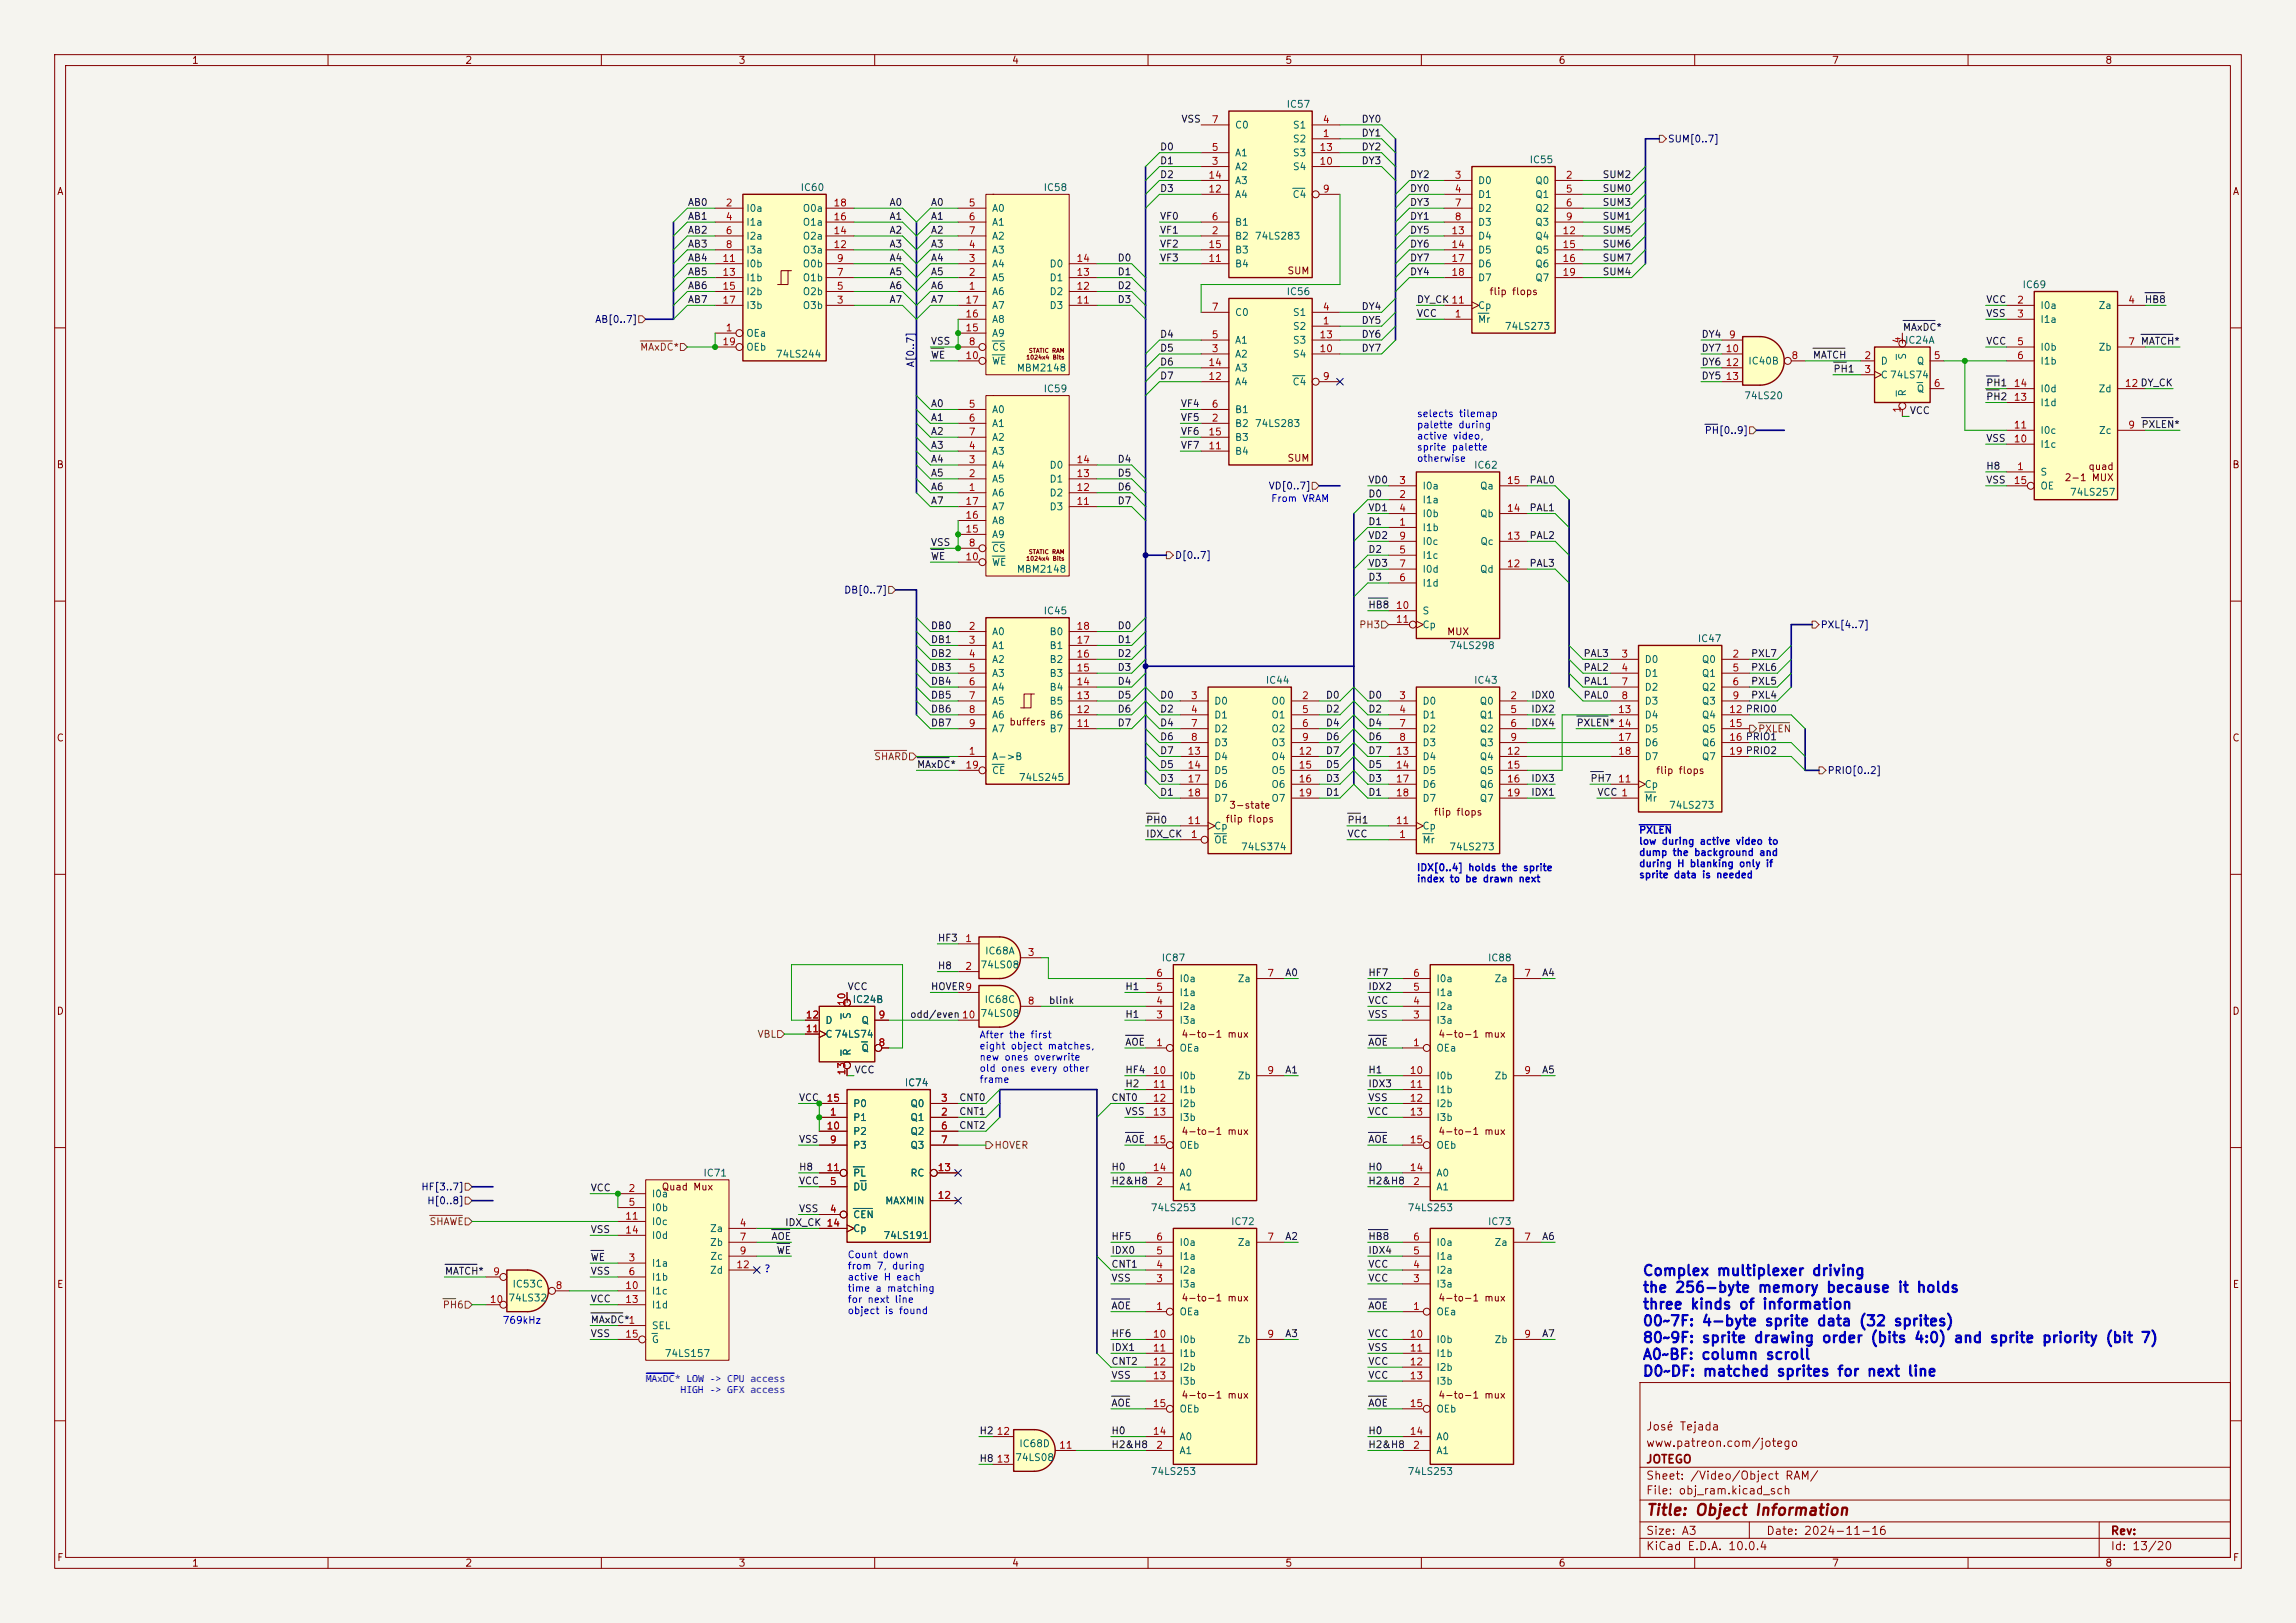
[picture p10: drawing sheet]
<svg xmlns="http://www.w3.org/2000/svg" width="420mm" height="297mm" viewBox="0 0 420 297" stroke-linecap="round" stroke-linejoin="round" font-family="sans-serif">
<defs><g id="words">
<text font-size="2" fill="#840000" x="301" y="277.8">Title: Object Information</text>
<g font-size="1.9" fill="#0000c2">
<text x="300.4" y="233.9">Complex multiplexer driving</text>
<text x="300.4" y="237">the 256-byte memory because it holds</text>
<text x="300.4" y="240.1">three kinds of information</text>
<text x="300.4" y="243.1">00~7F: 4-byte sprite data (32 sprites)</text>
<text x="300.4" y="246.2">80~9F: sprite drawing order (bits 4:0) and sprite priority (bit 7)</text>
<text x="300.4" y="249.3">A0~BF: column scroll</text>
<text x="300.4" y="252.3">D0~DF: matched sprites for next line</text>
</g>
<g font-size="1.8" fill="#0000c2">
<text x="118.1" y="252.8">MAxDC* LOW -&gt; CPU access</text>
<text x="124.5" y="255">HIGH -&gt; GFX access</text>
</g>
<g font-size="1.5" fill="#840000">
<text x="301" y="262.1">José Tejada</text>
<text x="301" y="268.1">JOTEGO</text>
<text x="301" y="265.1">www.patreon.com/jotego</text>
<text x="301" y="273.8">File: obj_ram.kicad_sch</text>
<text x="301" y="271.1">Sheet: /Video/Object RAM/</text>
<text x="301" y="281.2">Size: A3</text>
<text x="323" y="281.2">Date: 2024-11-16</text>
<text x="386" y="281.2">Rev:</text>
<text x="301" y="284">KiCad E.D.A. 10.0.4</text>
<text x="386" y="284">Id: 13/20</text>
</g>
<g font-size="1.3" fill="#840000">
<text x="35" y="12">1</text>
<text x="85" y="12">2</text>
<text x="135" y="12">3</text>
<text x="185" y="12">4</text>
<text x="235" y="12">5</text>
<text x="285" y="12">6</text>
<text x="335" y="12">7</text>
<text x="385" y="12">8</text>
<text x="10.3" y="36">A</text>
<text x="408.3" y="36">A</text>
<text x="235.4" y="50.5">SUM</text>
<text x="272.3" y="54.3">flip flops</text>
<text x="347.1" y="63.2">+IC24A</text>
<text x="10.3" y="86">B</text>
<text x="235.4" y="84.8">SUM</text>
<text x="377.6" y="88.4">2-1 MUX</text>
<text x="381.9" y="86.3">quad</text>
<text x="408.2" y="86">B</text>
<text x="264.6" y="116.5">MUX</text>
<text x="10.3" y="136">C</text>
<text x="184.5" y="133.1">buffers</text>
<text x="408.2" y="136">C</text>
<text x="302.8" y="141.9">flip flops</text>
<text x="224.7" y="148.3">3-state</text>
<text x="262.2" y="149.6">flip flops</text>
<text x="224.1" y="150.8">flip flops</text>
<text x="10.3" y="186">D</text>
<text x="154.1" y="183.9">+IC24B</text>
<text x="408.2" y="186">D</text>
<text x="216" y="190.2">4-to-1 mux</text>
<text x="263" y="190.2">4-to-1 mux</text>
<text x="216" y="208">4-to-1 mux</text>
<text x="263" y="208">4-to-1 mux</text>
<text x="120.9" y="218.1">Quad Mux</text>
<text x="10.3" y="236">E</text>
<text x="216" y="238.5">4-to-1 mux</text>
<text x="263" y="238.5">4-to-1 mux</text>
<text x="408.3" y="236">E</text>
<text x="216" y="256.2">4-to-1 mux</text>
<text x="263" y="256.2">4-to-1 mux</text>
<text x="10.3" y="286">F</text>
<text x="35" y="287">1</text>
<text x="85" y="287">2</text>
<text x="135" y="287">3</text>
<text x="185" y="287">4</text>
<text x="235" y="287">5</text>
<text x="285" y="287">6</text>
<text x="335" y="287">7</text>
<text x="385" y="287">8</text>
<text x="408.3" y="286">F</text>
</g>
<g font-size="1.3" fill="#0f0f0f">
<text x="216" y="22.7">VSS</text>
<text x="249" y="22.7">DY0</text>
<text x="212.1" y="27.8">D0</text>
<text x="249" y="25.3">DY1</text>
<text x="249" y="27.8">DY2</text>
<text x="212.1" y="35.4">D3</text>
<text x="212.1" y="30.4">D1</text>
<text x="212.1" y="32.9">D2</text>
<text x="249" y="30.4">DY3</text>
<text x="257.8" y="35.4">DY0</text>
<text x="257.8" y="32.9">DY2</text>
<text x="293" y="32.9">SUM2</text>
<text x="293" y="35.4">SUM0</text>
<text x="125.7" y="40.5">AB1</text>
<text x="125.7" y="38">AB0</text>
<text x="162.6" y="40.5">A1</text>
<text x="162.6" y="38">A0</text>
<text x="170.2" y="40.5">A1</text>
<text x="170.2" y="38">A0</text>
<text x="212.1" y="40.5">VF0</text>
<text x="257.8" y="40.5">DY1</text>
<text x="257.8" y="38">DY3</text>
<text x="293" y="38">SUM3</text>
<text x="293" y="40.5">SUM1</text>
<text x="125.7" y="45.6">AB3</text>
<text x="125.7" y="43.1">AB2</text>
<text x="162.6" y="43.1">A2</text>
<text x="162.6" y="45.6">A3</text>
<text x="170.2" y="45.6">A3</text>
<text x="170.2" y="43.1">A2</text>
<text x="212.1" y="43.1">VF1</text>
<text x="212.1" y="45.6">VF2</text>
<text x="257.8" y="45.6">DY6</text>
<text x="257.8" y="43.1">DY5</text>
<text x="293" y="45.6">SUM6</text>
<text x="293" y="43.1">SUM5</text>
<text x="125.7" y="48.1">AB4</text>
<text x="125.7" y="53.2">AB6</text>
<text x="125.7" y="50.7">AB5</text>
<text x="162.6" y="50.7">A5</text>
<text x="162.6" y="48.1">A4</text>
<text x="162.6" y="53.2">A6</text>
<text x="170.2" y="53.2">A6</text>
<text x="170.2" y="48.1">A4</text>
<text x="170.2" y="50.7">A5</text>
<text x="204.3" y="48.1">D0</text>
<text x="204.3" y="50.7">D1</text>
<text x="204.3" y="53.2">D2</text>
<text x="212.1" y="48.1">VF3</text>
<text x="257.8" y="50.7">DY4</text>
<text x="257.8" y="48.1">DY7</text>
<text x="293" y="48.1">SUM7</text>
<text x="293" y="50.7">SUM4</text>
<text x="125.7" y="55.8">AB7</text>
<text x="162.6" y="55.8">A7</text>
<text x="170.2" y="55.8">A7</text>
<text x="204.3" y="55.8">D3</text>
<text x="249" y="59.6">DY5</text>
<text x="249" y="57">DY4</text>
<text x="259.1" y="55.8">DY_CK 11</text>
<text x="259.1" y="58.3">VCC</text>
<text x="363.2" y="58.3">VSS</text>
<text x="363.2" y="55.8">VCC</text>
<text x="392.2" y="55.8">HB8</text>
<text x="170.2" y="63.4">VSS</text>
<text x="170.2" y="65.9">WE</text>
<text x="212.1" y="62.1">D4</text>
<text x="212.1" y="64.6">D5</text>
<text x="249" y="64.6">DY7</text>
<text x="249" y="62.1">DY6</text>
<text x="311.1" y="62.1">DY4</text>
<text x="311.1" y="64.6">DY7</text>
<text x="331.5" y="65.9">MATCH</text>
<text x="348" y="60.8">MAxDC*</text>
<text x="363.2" y="63.4">VCC</text>
<text x="391.5" y="63.4">MATCH*</text>
<text x="212.1" y="67.2">D6</text>
<text x="212.1" y="69.7">D7</text>
<text x="311.1" y="67.2">DY6</text>
<text x="311.1" y="69.7">DY5</text>
<text x="335.3" y="68.5">PH1</text>
<text x="363.2" y="71">PH1</text>
<text x="170.2" y="77.3">A1</text>
<text x="170.2" y="74.8">A0</text>
<text x="215.9" y="77.3">VF5</text>
<text x="215.9" y="74.8">VF4</text>
<text x="349.2" y="76.1">VCC</text>
<text x="363.2" y="73.5">PH2</text>
<text x="170.2" y="82.4">A3</text>
<text x="170.2" y="79.9">A2</text>
<text x="215.9" y="82.4">VF7</text>
<text x="215.9" y="79.9">VF6</text>
<text x="363.2" y="81.2">VSS</text>
<text x="391.6" y="78.6">PXLEN*</text>
<text x="170.2" y="87.5">A5</text>
<text x="170.2" y="85">A4</text>
<text x="204.3" y="85">D4</text>
<text x="204.3" y="87.5">D5</text>
<text x="250.2" y="88.8">VD0</text>
<text x="279.7" y="88.8">PAL0</text>
<text x="363.2" y="88.8">VSS</text>
<text x="363.2" y="86.2">H8</text>
<text x="170.2" y="90">A6</text>
<text x="170.2" y="92.6">A7</text>
<text x="204.3" y="90">D6</text>
<text x="204.3" y="92.6">D7</text>
<text x="250.2" y="93.9">VD1</text>
<text x="250.2" y="91.3">D0</text>
<text x="279.7" y="93.9">PAL1</text>
<text x="170.2" y="100.2">VSS</text>
<text x="250.2" y="96.4">D1</text>
<text x="250.2" y="98.9">VD2</text>
<text x="250.2" y="101.5">D2</text>
<text x="279.7" y="98.9">PAL2</text>
<text x="170.2" y="102.7">WE</text>
<text x="250.2" y="106.6">D3</text>
<text x="250.2" y="104">VD3</text>
<text x="279.7" y="104">PAL3</text>
<text x="250.2" y="111.6">HB8</text>
<text x="170.2" y="118">DB1</text>
<text x="170.2" y="115.4">DB0</text>
<text x="204.3" y="115.4">D0</text>
<text x="204.3" y="118">D1</text>
<text x="170.2" y="120.5">DB2</text>
<text x="170.2" y="125.6">DB4</text>
<text x="170.2" y="123.1">DB3</text>
<text x="204.3" y="125.6">D4</text>
<text x="204.3" y="123.1">D3</text>
<text x="204.3" y="120.5">D2</text>
<text x="289.6" y="120.5">PAL3</text>
<text x="289.6" y="125.6">PAL1</text>
<text x="289.6" y="123.1">PAL2</text>
<text x="320.2" y="120.5">PXL7</text>
<text x="320.2" y="123.1">PXL6</text>
<text x="320.2" y="125.6">PXL5</text>
<text x="170.2" y="128.1">DB5</text>
<text x="170.2" y="130.7">DB6</text>
<text x="204.3" y="128.1">D5</text>
<text x="204.3" y="130.7">D6</text>
<text x="212.1" y="128.1">D0</text>
<text x="212.1" y="130.7">D2</text>
<text x="242.4" y="128.1">D0</text>
<text x="242.4" y="130.7">D2</text>
<text x="250.2" y="130.7">D2</text>
<text x="250.2" y="128.1">D0</text>
<text x="280" y="128.1">IDX0</text>
<text x="280" y="130.7">IDX2</text>
<text x="289.6" y="128.1">PAL0</text>
<text x="320.2" y="128.1">PXL4</text>
<text x="170.2" y="133.2">DB7</text>
<text x="204.3" y="133.2">D7</text>
<text x="212.1" y="135.8">D6</text>
<text x="212.1" y="133.2">D4</text>
<text x="242.4" y="135.8">D6</text>
<text x="242.4" y="133.2">D4</text>
<text x="250.2" y="135.8">D6</text>
<text x="250.2" y="133.2">D4</text>
<text x="280" y="133.2">IDX4</text>
<text x="288.3" y="133.2">PXLEN* 14</text>
<text x="167.6" y="140.8">MAxDC*</text>
<text x="212.1" y="138.3">D7</text>
<text x="212.1" y="140.8">D5</text>
<text x="212.1" y="143.4">D3</text>
<text x="242.4" y="138.3">D7</text>
<text x="242.4" y="143.4">D3</text>
<text x="242.4" y="140.8">D5</text>
<text x="250.2" y="140.8">D5</text>
<text x="250.2" y="143.4">D3</text>
<text x="250.2" y="138.3">D7</text>
<text x="280" y="143.4">IDX3</text>
<text x="290.8" y="143.4">PH7</text>
<text x="212.1" y="145.9">D1</text>
<text x="242.4" y="145.9">D1</text>
<text x="250.2" y="145.9">D1</text>
<text x="280" y="145.9">IDX1</text>
<text x="292.1" y="145.9">VCC 1</text>
<text x="209.5" y="151">PH0</text>
<text x="209.5" y="153.5">IDX_CK</text>
<text x="246.4" y="153.5">VCC</text>
<text x="246.4" y="151">PH1</text>
<text x="171.4" y="172.6">HF3</text>
<text x="171.4" y="177.7">H8</text>
<text x="235" y="178.9">A0</text>
<text x="250.2" y="178.9">HF7</text>
<text x="282" y="178.9">A4</text>
<text x="154.9" y="181.5">VCC</text>
<text x="170.2" y="181.5">HOVER9</text>
<text x="191.8" y="184">blink</text>
<text x="205.7" y="181.5">H1</text>
<text x="250.2" y="181.5">IDX2</text>
<text x="250.2" y="184">VCC</text>
<text x="166.4" y="186.6">odd/even10</text>
<text x="205.7" y="186.6">H1</text>
<text x="205.7" y="191.6">AOE</text>
<text x="250.2" y="191.6">AOE</text>
<text x="250.2" y="186.6">VSS</text>
<text x="156.2" y="196.7">VCC</text>
<text x="205.7" y="196.7">HF4</text>
<text x="235" y="196.7">A1</text>
<text x="250.2" y="196.7">H1</text>
<text x="282" y="196.7">A5</text>
<text x="146" y="201.8">VCC</text>
<text x="175.4" y="201.8">CNT0</text>
<text x="203.2" y="201.8">CNT0</text>
<text x="205.7" y="199.3">H2</text>
<text x="250.2" y="201.8">VSS</text>
<text x="250.2" y="199.3">IDX3</text>
<text x="146" y="209.4">VSS</text>
<text x="175.4" y="204.3">CNT1</text>
<text x="175.4" y="206.9">CNT2</text>
<text x="205.7" y="209.4">AOE</text>
<text x="205.7" y="204.3">VSS</text>
<text x="250.2" y="209.4">AOE</text>
<text x="250.2" y="204.3">VCC</text>
<text x="146" y="214.5">H8</text>
<text x="203.2" y="214.5">H0</text>
<text x="250.2" y="214.5">H0</text>
<text x="107.9" y="218.3">VCC</text>
<text x="146" y="217">VCC</text>
<text x="203.2" y="217">H2&amp;H8</text>
<text x="250.2" y="217">H2&amp;H8</text>
<text x="107.9" y="225.9">VSS</text>
<text x="141" y="227.2">AOE</text>
<text x="143.5" y="224.7">IDX_CK 14</text>
<text x="146" y="222.1">VSS</text>
<text x="203.2" y="227.2">HF5</text>
<text x="235" y="227.2">A2</text>
<text x="250.2" y="227.2">HB8</text>
<text x="282" y="227.2">A6</text>
<text x="81.3" y="233.6">MATCH*</text>
<text x="107.9" y="233.6">VSS</text>
<text x="107.9" y="231">WE</text>
<text x="142" y="229.7">WE</text>
<text x="203.2" y="232.3">CNT1</text>
<text x="203.2" y="229.7">IDX0</text>
<text x="250.2" y="232.3">VCC</text>
<text x="250.2" y="229.7">IDX4</text>
<text x="107.9" y="238.6">VCC</text>
<text x="203.2" y="239.9">AOE</text>
<text x="203.2" y="234.8">VSS</text>
<text x="250.2" y="239.9">AOE</text>
<text x="250.2" y="234.8">VCC</text>
<text x="107.9" y="245">VSS</text>
<text x="107.9" y="242.4">MAxDC*1</text>
<text x="203.2" y="245">HF6</text>
<text x="235" y="245">A3</text>
<text x="250.2" y="245">VCC</text>
<text x="282" y="245">A7</text>
<text x="203.2" y="247.5">IDX1</text>
<text x="203.2" y="250.1">CNT2</text>
<text x="250.2" y="247.5">VSS</text>
<text x="250.2" y="250.1">VCC</text>
<text x="203.2" y="252.6">VSS</text>
<text x="203.2" y="257.7">AOE</text>
<text x="250.2" y="252.6">VCC</text>
<text x="250.2" y="257.7">AOE</text>
<text x="179.1" y="262.8">H2</text>
<text x="203.2" y="262.8">H0</text>
<text x="250.2" y="262.8">H0</text>
<text x="179.1" y="267.8">H8</text>
<text x="203.2" y="265.3">H2&amp;H8</text>
<text x="250.2" y="265.3">H2&amp;H8</text>
</g>
<g font-size="1.3" fill="#a90000">
<text x="221.5" y="22.8">7</text>
<text x="241.9" y="22.8">4</text>
<text x="221.5" y="27.9">5</text>
<text x="241.3" y="27.9">13</text>
<text x="241.9" y="25.4">1</text>
<text x="220.9" y="35.5">12</text>
<text x="220.9" y="33">14</text>
<text x="221.5" y="30.5">3</text>
<text x="241.3" y="30.5">10</text>
<text x="241.9" y="35.5">9</text>
<text x="266" y="33">3</text>
<text x="266" y="35.5">4</text>
<text x="286.3" y="33">2</text>
<text x="286.3" y="35.5">5</text>
<text x="132.6" y="38.1">2</text>
<text x="132.6" y="40.6">4</text>
<text x="152.4" y="40.6">16</text>
<text x="152.4" y="38.1">18</text>
<text x="177.1" y="38.1">5</text>
<text x="177.1" y="40.6">6</text>
<text x="221.5" y="40.6">6</text>
<text x="266" y="38.1">7</text>
<text x="266" y="40.6">8</text>
<text x="286.3" y="38.1">6</text>
<text x="286.3" y="40.6">9</text>
<text x="132.6" y="43.2">6</text>
<text x="132.6" y="45.7">8</text>
<text x="152.4" y="45.7">12</text>
<text x="152.4" y="43.2">14</text>
<text x="177.1" y="45.7">4</text>
<text x="177.1" y="43.2">7</text>
<text x="220.9" y="45.7">15</text>
<text x="221.5" y="43.2">2</text>
<text x="265.4" y="43.2">13</text>
<text x="265.4" y="45.7">14</text>
<text x="285.7" y="43.2">12</text>
<text x="285.7" y="45.7">15</text>
<text x="132" y="48.2">11</text>
<text x="132" y="50.8">13</text>
<text x="132" y="53.3">15</text>
<text x="153" y="53.3">5</text>
<text x="153" y="50.8">7</text>
<text x="153" y="48.2">9</text>
<text x="177.1" y="53.3">1</text>
<text x="177.1" y="50.8">2</text>
<text x="177.1" y="48.2">3</text>
<text x="196.8" y="53.3">12</text>
<text x="196.8" y="50.8">13</text>
<text x="196.8" y="48.2">14</text>
<text x="220.9" y="48.2">11</text>
<text x="265.4" y="48.2">17</text>
<text x="265.4" y="50.8">18</text>
<text x="285.7" y="48.2">16</text>
<text x="285.7" y="50.8">19</text>
<text x="132" y="55.9">17</text>
<text x="153" y="55.9">3</text>
<text x="176.5" y="58.4">16</text>
<text x="176.5" y="55.9">17</text>
<text x="196.8" y="55.9">11</text>
<text x="221.5" y="57.1">7</text>
<text x="241.9" y="59.7">1</text>
<text x="241.9" y="57.1">4</text>
<text x="266" y="58.4">1</text>
<text x="368.9" y="55.9">2</text>
<text x="368.9" y="58.4">3</text>
<text x="389.2" y="55.9">4</text>
<text x="132" y="63.5">19</text>
<text x="132.6" y="60.9">1</text>
<text x="176.5" y="60.9">15</text>
<text x="177.1" y="63.5">8</text>
<text x="221.5" y="64.7">3</text>
<text x="221.5" y="62.2">5</text>
<text x="241.3" y="64.7">10</text>
<text x="241.3" y="62.2">13</text>
<text x="315.6" y="64.7">10</text>
<text x="316.2" y="62.2">9</text>
<text x="348" y="62.9" transform="rotate(-90 348 62.9)">4</text>
<text x="368.9" y="63.5">5</text>
<text x="389.2" y="63.5">7</text>
<text x="176.5" y="66">10</text>
<text x="220.9" y="69.8">12</text>
<text x="220.9" y="67.3">14</text>
<text x="241.9" y="69.8">9</text>
<text x="315.6" y="67.3">12</text>
<text x="315.6" y="69.8">13</text>
<text x="327.6" y="66">8</text>
<text x="340.9" y="66">2</text>
<text x="340.9" y="68.6">3</text>
<text x="353.6" y="66">5</text>
<text x="353.6" y="71.1">6</text>
<text x="368.3" y="71.1">14</text>
<text x="368.9" y="66">6</text>
<text x="388.6" y="71.1">12 DY_CK</text>
<text x="177.1" y="74.9">5</text>
<text x="177.1" y="77.4">6</text>
<text x="221.5" y="77.4">2</text>
<text x="221.5" y="74.9">6</text>
<text x="348" y="75.6" transform="rotate(-90 348 75.6)">1</text>
<text x="368.3" y="73.6">13</text>
<text x="177.1" y="82.5">4</text>
<text x="177.1" y="80">7</text>
<text x="220.9" y="82.5">11</text>
<text x="220.9" y="80">15</text>
<text x="368.3" y="81.3">10</text>
<text x="368.3" y="78.7">11</text>
<text x="389.2" y="78.7">9</text>
<text x="177.1" y="87.6">2</text>
<text x="177.1" y="85.1">3</text>
<text x="196.8" y="87.6">13</text>
<text x="196.8" y="85.1">14</text>
<text x="255.8" y="88.9">3</text>
<text x="275.5" y="88.9">15</text>
<text x="368.3" y="88.9">15</text>
<text x="368.9" y="86.3">1</text>
<text x="176.5" y="95.2">16</text>
<text x="176.5" y="92.7">17</text>
<text x="177.1" y="90.1">1</text>
<text x="196.8" y="92.7">11</text>
<text x="196.8" y="90.1">12</text>
<text x="255.8" y="91.4">2</text>
<text x="255.8" y="94">4</text>
<text x="275.5" y="94">14</text>
<text x="176.5" y="97.8">15</text>
<text x="177.1" y="100.3">8</text>
<text x="255.8" y="96.5">1</text>
<text x="255.8" y="101.6">5</text>
<text x="255.8" y="99">9</text>
<text x="275.5" y="99">13</text>
<text x="176.5" y="102.8">10</text>
<text x="255.8" y="106.7">6</text>
<text x="255.8" y="104.1">7</text>
<text x="275.5" y="104.1">12</text>
<text x="255.2" y="111.7">10</text>
<text x="177.1" y="115.5">2</text>
<text x="177.1" y="118.1">3</text>
<text x="196.8" y="118.1">17</text>
<text x="196.8" y="115.5">18</text>
<text x="255.2" y="114.3">11</text>
<text x="177.1" y="120.6">4</text>
<text x="177.1" y="123.2">5</text>
<text x="177.1" y="125.7">6</text>
<text x="196.8" y="125.7">14</text>
<text x="196.8" y="123.2">15</text>
<text x="196.8" y="120.6">16</text>
<text x="296.5" y="120.6">3</text>
<text x="296.5" y="123.2">4</text>
<text x="296.5" y="125.7">7</text>
<text x="316.8" y="120.6">2</text>
<text x="316.8" y="123.2">5</text>
<text x="316.8" y="125.7">6</text>
<text x="177.1" y="128.2">7</text>
<text x="177.1" y="130.8">8</text>
<text x="196.8" y="130.8">12</text>
<text x="196.8" y="128.2">13</text>
<text x="217.7" y="128.2">3</text>
<text x="217.7" y="130.8">4</text>
<text x="238.1" y="128.2">2</text>
<text x="238.1" y="130.8">5</text>
<text x="255.8" y="128.2">3</text>
<text x="255.8" y="130.8">4</text>
<text x="276.2" y="128.2">2</text>
<text x="276.2" y="130.8">5</text>
<text x="295.9" y="130.8">13</text>
<text x="296.5" y="128.2">8</text>
<text x="316.2" y="130.8">12 PRIO0</text>
<text x="316.8" y="128.2">9</text>
<text x="177.1" y="133.3">9</text>
<text x="196.8" y="133.3">11</text>
<text x="217.7" y="133.3">7</text>
<text x="217.7" y="135.9">8</text>
<text x="238.1" y="133.3">6</text>
<text x="238.1" y="135.9">9</text>
<text x="255.8" y="133.3">7</text>
<text x="255.8" y="135.9">8</text>
<text x="276.2" y="133.3">6</text>
<text x="276.2" y="135.9">9</text>
<text x="295.9" y="135.9">17</text>
<text x="316.2" y="133.3">15</text>
<text x="316.2" y="135.9">16 PRIO1</text>
<text x="176.5" y="140.9">19</text>
<text x="177.1" y="138.4">1</text>
<text x="217.1" y="138.4">13</text>
<text x="217.1" y="140.9">14</text>
<text x="217.1" y="143.5">17</text>
<text x="237.4" y="138.4">12</text>
<text x="237.4" y="140.9">15</text>
<text x="237.4" y="143.5">16</text>
<text x="255.2" y="138.4">13</text>
<text x="255.2" y="140.9">14</text>
<text x="255.2" y="143.5">17</text>
<text x="275.5" y="138.4">12</text>
<text x="275.5" y="140.9">15</text>
<text x="275.5" y="143.5">16</text>
<text x="295.9" y="143.5">11</text>
<text x="295.9" y="138.4">18</text>
<text x="316.2" y="138.4">19 PRIO2</text>
<text x="217.1" y="146">18</text>
<text x="237.4" y="146">19</text>
<text x="255.2" y="146">18</text>
<text x="275.5" y="146">19</text>
<text x="217.1" y="151.1">11</text>
<text x="217.7" y="153.6">1</text>
<text x="255.2" y="151.1">11</text>
<text x="255.8" y="153.6">1</text>
<text x="176.5" y="172.7">1</text>
<text x="176.5" y="177.8">2</text>
<text x="187.9" y="175.2">3</text>
<text x="211.4" y="179">6</text>
<text x="231.7" y="179">7</text>
<text x="258.4" y="179">6</text>
<text x="278.7" y="179">7</text>
<text x="154.9" y="184.2" transform="rotate(-90 154.9 184.2)">10</text>
<text x="187.9" y="184.1">8</text>
<text x="211.4" y="184.1">4</text>
<text x="211.4" y="181.6">5</text>
<text x="258.4" y="184.1">4</text>
<text x="258.4" y="181.6">5</text>
<text x="147.3" y="189.2">11</text>
<text x="147.3" y="186.7">12</text>
<text x="160.6" y="191.7">8</text>
<text x="160.6" y="186.7">9</text>
<text x="211.4" y="191.7">1</text>
<text x="211.4" y="186.7">3</text>
<text x="258.4" y="191.7">1</text>
<text x="258.4" y="186.7">3</text>
<text x="154.9" y="196.9" transform="rotate(-90 154.9 196.9)">13</text>
<text x="210.8" y="196.8">10</text>
<text x="231.7" y="196.8">9</text>
<text x="257.8" y="196.8">10</text>
<text x="278.7" y="196.8">9</text>
<text x="151.1" y="201.9">15</text>
<text x="172" y="201.9">3</text>
<text x="210.8" y="199.4">11</text>
<text x="210.8" y="201.9">12</text>
<text x="257.8" y="199.4">11</text>
<text x="257.8" y="201.9">12</text>
<text x="151.1" y="207">10</text>
<text x="151.7" y="204.4">1</text>
<text x="151.7" y="209.5">9</text>
<text x="172" y="204.4">2</text>
<text x="172" y="207">6</text>
<text x="172" y="209.5">7</text>
<text x="210.8" y="204.4">13</text>
<text x="210.8" y="209.5">15</text>
<text x="257.8" y="204.4">13</text>
<text x="257.8" y="209.5">15</text>
<text x="151.1" y="214.6">11</text>
<text x="171.4" y="214.6">13</text>
<text x="210.8" y="214.6">14</text>
<text x="257.8" y="214.6">14</text>
<text x="114.9" y="218.4">2</text>
<text x="114.9" y="221">5</text>
<text x="151.7" y="217.1">5</text>
<text x="171.4" y="219.7">12</text>
<text x="211.4" y="217.1">2</text>
<text x="258.4" y="217.1">2</text>
<text x="114.3" y="223.5">11</text>
<text x="114.3" y="226">14</text>
<text x="135.2" y="224.8">4</text>
<text x="135.2" y="227.3">7</text>
<text x="151.1" y="224.8">14</text>
<text x="151.7" y="222.2">4</text>
<text x="211.4" y="227.3">6</text>
<text x="231.7" y="227.3">7</text>
<text x="258.4" y="227.3">6</text>
<text x="278.7" y="227.3">7</text>
<text x="90.1" y="233.7">9</text>
<text x="114.9" y="231.1">3</text>
<text x="114.9" y="233.7">6</text>
<text x="134.6" y="232.4">12</text>
<text x="135.2" y="229.8">9</text>
<text x="211.4" y="232.4">4</text>
<text x="211.4" y="229.8">5</text>
<text x="258.4" y="232.4">4</text>
<text x="258.4" y="229.8">5</text>
<text x="89.5" y="238.7">10</text>
<text x="101.5" y="236.2">8</text>
<text x="114.3" y="236.2">10</text>
<text x="114.3" y="238.7">13</text>
<text x="211.4" y="234.9">3</text>
<text x="258.4" y="234.9">3</text>
<text x="114.3" y="245.1">15</text>
<text x="210.8" y="245.1">10</text>
<text x="211.4" y="240">1</text>
<text x="231.7" y="245.1">9</text>
<text x="257.8" y="245.1">10</text>
<text x="258.4" y="240">1</text>
<text x="278.7" y="245.1">9</text>
<text x="210.8" y="247.6">11</text>
<text x="210.8" y="250.2">12</text>
<text x="257.8" y="247.6">11</text>
<text x="257.8" y="250.2">12</text>
<text x="210.8" y="252.7">13</text>
<text x="210.8" y="257.8">15</text>
<text x="257.8" y="252.7">13</text>
<text x="257.8" y="257.8">15</text>
<text x="182.2" y="262.9">12</text>
<text x="210.8" y="262.9">14</text>
<text x="257.8" y="262.9">14</text>
<text x="182.2" y="267.9">13</text>
<text x="193.6" y="265.4">11</text>
<text x="211.4" y="265.4">2</text>
<text x="258.4" y="265.4">2</text>
</g>
<g font-size="1.3" fill="#006464">
<text x="225.8" y="23.8">C0</text>
<text x="235.2" y="20">IC57</text>
<text x="236.4" y="23.8">S1</text>
<text x="225.8" y="28.9">A1</text>
<text x="236.4" y="26.4">S2</text>
<text x="236.4" y="28.9">S3</text>
<text x="146.3" y="35.3">IC60</text>
<text x="190.8" y="35.3">IC58</text>
<text x="225.8" y="31.5">A2</text>
<text x="225.8" y="34">A3</text>
<text x="236.4" y="31.5">S4</text>
<text x="270.3" y="34">D0</text>
<text x="279.7" y="30.2">IC55</text>
<text x="280.7" y="34">Q0</text>
<text x="136.4" y="39.1">I0a</text>
<text x="136.4" y="41.6">I1a</text>
<text x="146.7" y="41.6">O1a</text>
<text x="146.7" y="39.1">O0a</text>
<text x="181.4" y="39.1">A0</text>
<text x="181.4" y="41.6">A1</text>
<text x="225.8" y="41.6">B1</text>
<text x="225.8" y="36.5">A4</text>
<text x="236.3" y="36.5">C4</text>
<text x="270.3" y="36.5">D1</text>
<text x="270.3" y="39.1">D2</text>
<text x="270.3" y="41.6">D3</text>
<text x="280.7" y="36.5">Q1</text>
<text x="280.7" y="39.1">Q2</text>
<text x="280.7" y="41.6">Q3</text>
<text x="136.4" y="44.2">I2a</text>
<text x="136.4" y="46.7">I3a</text>
<text x="146.7" y="46.7">O3a</text>
<text x="146.7" y="44.2">O2a</text>
<text x="181.4" y="46.7">A3</text>
<text x="181.4" y="44.2">A2</text>
<text x="225.8" y="44.2">B2</text>
<text x="225.8" y="46.7">B3</text>
<text x="229.4" y="44.2">74LS283</text>
<text x="270.3" y="44.2">D4</text>
<text x="270.3" y="46.7">D5</text>
<text x="280.7" y="44.2">Q4</text>
<text x="280.7" y="46.7">Q5</text>
<text x="136.4" y="49.2">I0b</text>
<text x="136.4" y="51.8">I1b</text>
<text x="146.7" y="51.8">O1b</text>
<text x="146.7" y="49.2">O0b</text>
<text x="181.4" y="51.8">A5</text>
<text x="181.4" y="49.2">A4</text>
<text x="191.9" y="51.8">D1</text>
<text x="191.9" y="49.2">D0</text>
<text x="225.8" y="49.2">B4</text>
<text x="270.3" y="49.2">D6</text>
<text x="270.3" y="51.8">D7</text>
<text x="280.7" y="49.2">Q6</text>
<text x="280.7" y="51.8">Q7</text>
<text x="369.9" y="53">IC69</text>
<text x="136.4" y="54.3">I2b</text>
<text x="136.4" y="56.9">I3b</text>
<text x="146.7" y="56.9">O3b</text>
<text x="146.7" y="54.3">O2b</text>
<text x="181.4" y="54.3">A6</text>
<text x="181.4" y="59.4">A8</text>
<text x="181.4" y="56.9">A7</text>
<text x="191.9" y="56.9">D3</text>
<text x="191.9" y="54.3">D2</text>
<text x="225.8" y="58.1">C0</text>
<text x="235.2" y="54.3">IC56</text>
<text x="236.4" y="58.1">S1</text>
<text x="270.3" y="59.4">Mr</text>
<text x="270.3" y="56.9">Cp</text>
<text x="373.1" y="56.9">I0a</text>
<text x="373.1" y="59.4">I1a</text>
<text x="383.8" y="56.9">Za</text>
<text x="136.4" y="61.9">OEa</text>
<text x="136.4" y="64.5">OEb</text>
<text x="141.8" y="65.7">74LS244</text>
<text x="181.4" y="64.5">CS</text>
<text x="181.4" y="61.9">A9</text>
<text x="225.8" y="65.7">A2</text>
<text x="225.8" y="63.2">A1</text>
<text x="236.4" y="60.7">S2</text>
<text x="236.4" y="65.7">S4</text>
<text x="236.4" y="63.2">S3</text>
<text x="275.2" y="60.7">74LS273</text>
<text x="349" y="65.9" transform="rotate(-90 349 65.9)">S</text>
<text x="373.1" y="64.5">I0b</text>
<text x="383.8" y="64.5">Zb</text>
<text x="181.4" y="67">WE</text>
<text x="185.9" y="68.3">MBM2148</text>
<text x="225.8" y="70.8">A4</text>
<text x="225.8" y="68.3">A3</text>
<text x="236.3" y="70.8">C4</text>
<text x="319.7" y="67">IC40B</text>
<text x="343.9" y="67">D</text>
<text x="343.9" y="69.6">C 74LS74</text>
<text x="350.5" y="67">Q</text>
<text x="373.1" y="67">I1b</text>
<text x="181.4" y="75.9">A0</text>
<text x="190.8" y="72.1">IC59</text>
<text x="225.8" y="75.9">B1</text>
<text x="318.9" y="73.4">74LS20</text>
<text x="349" y="72.6" transform="rotate(-90 349 72.6)">R</text>
<text x="350.5" y="72.1">Q</text>
<text x="373.1" y="74.6">I1d</text>
<text x="373.1" y="72.1">I0d</text>
<text x="383.8" y="72.1">Zd</text>
<text x="181.4" y="83.5">A3</text>
<text x="181.4" y="78.4">A1</text>
<text x="181.4" y="81">A2</text>
<text x="225.8" y="78.4">B2</text>
<text x="225.8" y="83.5">B4</text>
<text x="225.8" y="81">B3</text>
<text x="229.4" y="78.4">74LS283</text>
<text x="373.1" y="82.3">I1c</text>
<text x="373.1" y="79.7">I0c</text>
<text x="383.8" y="79.7">Zc</text>
<text x="181.4" y="88.6">A5</text>
<text x="181.4" y="86.1">A4</text>
<text x="191.9" y="88.6">D1</text>
<text x="191.9" y="86.1">D0</text>
<text x="260.1" y="89.9">I0a</text>
<text x="269.5" y="86.1">IC62</text>
<text x="270.6" y="89.9">Qa</text>
<text x="373.1" y="87.3">S</text>
<text x="373.1" y="89.9">OE</text>
<text x="181.4" y="91.1">A6</text>
<text x="181.4" y="93.7">A7</text>
<text x="191.9" y="93.7">D3</text>
<text x="191.9" y="91.1">D2</text>
<text x="260.1" y="92.4">I1a</text>
<text x="260.1" y="95">I0b</text>
<text x="270.6" y="95">Qb</text>
<text x="378.5" y="91">74LS257</text>
<text x="181.4" y="101.3">CS</text>
<text x="181.4" y="98.8">A9</text>
<text x="181.4" y="96.2">A8</text>
<text x="260.1" y="97.5">I1b</text>
<text x="260.1" y="100">I0c</text>
<text x="270.7" y="100">Qc</text>
<text x="181.4" y="103.8">WE</text>
<text x="185.9" y="105.1">MBM2148</text>
<text x="260.1" y="102.6">I1c</text>
<text x="260.1" y="107.7">I1d</text>
<text x="260.1" y="105.1">I0d</text>
<text x="270.6" y="105.1">Qd</text>
<text x="190.8" y="112.7">IC45</text>
<text x="260.1" y="112.7">S</text>
<text x="181.4" y="116.5">A0</text>
<text x="181.4" y="119.1">A1</text>
<text x="191.9" y="119.1">B1</text>
<text x="191.9" y="116.5">B0</text>
<text x="260.1" y="115.3">Cp</text>
<text x="265" y="119.1">74LS298</text>
<text x="310.5" y="117.8">IC47</text>
<text x="181.4" y="121.6">A2</text>
<text x="181.4" y="124.2">A3</text>
<text x="191.9" y="124.2">B3</text>
<text x="191.9" y="121.6">B2</text>
<text x="231.4" y="125.4">IC44</text>
<text x="269.5" y="125.4">IC43</text>
<text x="300.7" y="121.6">D0</text>
<text x="300.7" y="124.2">D1</text>
<text x="311.2" y="121.6">Q0</text>
<text x="311.2" y="124.2">Q1</text>
<text x="181.4" y="126.7">A4</text>
<text x="181.4" y="129.2">A5</text>
<text x="181.4" y="131.8">A6</text>
<text x="191.9" y="131.8">B6</text>
<text x="191.9" y="129.2">B5</text>
<text x="191.9" y="126.7">B4</text>
<text x="222" y="129.2">D0</text>
<text x="222" y="131.8">D1</text>
<text x="232.5" y="129.2">O0</text>
<text x="232.5" y="131.8">O1</text>
<text x="260.1" y="129.2">D0</text>
<text x="260.1" y="131.8">D1</text>
<text x="270.6" y="129.2">Q0</text>
<text x="270.6" y="131.8">Q1</text>
<text x="300.7" y="126.7">D2</text>
<text x="300.7" y="129.2">D3</text>
<text x="300.7" y="131.8">D4</text>
<text x="311.2" y="126.7">Q2</text>
<text x="311.2" y="129.2">Q3</text>
<text x="311.2" y="131.8">Q4</text>
<text x="181.4" y="134.3">A7</text>
<text x="191.9" y="134.3">B7</text>
<text x="222" y="134.3">D2</text>
<text x="222" y="136.9">D3</text>
<text x="232.5" y="134.3">O2</text>
<text x="232.5" y="136.9">O3</text>
<text x="260.1" y="134.3">D2</text>
<text x="260.1" y="136.9">D3</text>
<text x="270.6" y="134.3">Q2</text>
<text x="270.6" y="136.9">Q3</text>
<text x="300.7" y="134.3">D5</text>
<text x="300.7" y="136.9">D6</text>
<text x="311.2" y="134.3">Q5</text>
<text x="311.2" y="136.9">Q6</text>
<text x="181.4" y="139.4">A-&gt;B</text>
<text x="181.4" y="141.9">CE</text>
<text x="186.3" y="143.2">74LS245</text>
<text x="222" y="139.4">D4</text>
<text x="222" y="141.9">D5</text>
<text x="232.5" y="139.4">O4</text>
<text x="232.5" y="141.9">O5</text>
<text x="260.1" y="139.4">D4</text>
<text x="260.1" y="141.9">D5</text>
<text x="270.6" y="139.4">Q4</text>
<text x="270.6" y="141.9">Q5</text>
<text x="300.7" y="139.4">D7</text>
<text x="311.2" y="139.4">Q7</text>
<text x="222" y="144.5">D6</text>
<text x="222" y="147">D7</text>
<text x="232.5" y="144.5">O6</text>
<text x="232.5" y="147">O7</text>
<text x="260.1" y="144.5">D6</text>
<text x="260.1" y="147">D7</text>
<text x="270.6" y="144.5">Q6</text>
<text x="270.6" y="147">Q7</text>
<text x="300.7" y="147">Mr</text>
<text x="300.7" y="144.5">Cp</text>
<text x="305.2" y="148.3">74LS273</text>
<text x="222" y="154.6">OE</text>
<text x="222" y="152.1">Cp</text>
<text x="226.9" y="155.9">74LS374</text>
<text x="260.1" y="154.6">Mr</text>
<text x="260.1" y="152.1">Cp</text>
<text x="265" y="155.9">74LS273</text>
<text x="179.2" y="177.5">74LS08</text>
<text x="180.1" y="175">IC68A</text>
<text x="212.4" y="176.2">IC87</text>
<text x="272.1" y="176.2">IC88</text>
<text x="155.9" y="183.9">IC24B</text>
<text x="180" y="183.9">IC68C</text>
<text x="215.6" y="185.1">I2a</text>
<text x="215.6" y="182.6">I1a</text>
<text x="215.6" y="180">I0a</text>
<text x="226.3" y="180">Za</text>
<text x="262.6" y="185.1">I2a</text>
<text x="262.6" y="182.6">I1a</text>
<text x="262.6" y="180">I0a</text>
<text x="273.3" y="180">Za</text>
<text x="150.9" y="190.2">C 74LS74</text>
<text x="150.9" y="187.7">D</text>
<text x="155.9" y="186.6" transform="rotate(-90 155.9 186.6)">S</text>
<text x="157.5" y="187.7">Q</text>
<text x="179.2" y="186.4">74LS08</text>
<text x="215.6" y="187.7">I3a</text>
<text x="262.6" y="187.7">I3a</text>
<text x="155.9" y="193.3" transform="rotate(-90 155.9 193.3)">R</text>
<text x="157.5" y="192.7">Q</text>
<text x="215.6" y="192.7">OEa</text>
<text x="215.6" y="197.8">I0b</text>
<text x="226.3" y="197.8">Zb</text>
<text x="262.6" y="192.7">OEa</text>
<text x="262.6" y="197.8">I0b</text>
<text x="273.3" y="197.8">Zb</text>
<text x="156" y="202.9">P0</text>
<text x="165.4" y="199.1">IC74</text>
<text x="166.4" y="202.9">Q0</text>
<text x="215.6" y="200.4">I1b</text>
<text x="215.6" y="202.9">I2b</text>
<text x="262.6" y="200.4">I1b</text>
<text x="262.6" y="202.9">I2b</text>
<text x="156" y="205.4">P1</text>
<text x="156" y="208">P2</text>
<text x="166.4" y="205.4">Q1</text>
<text x="166.4" y="208">Q2</text>
<text x="215.6" y="205.4">I3b</text>
<text x="262.6" y="205.4">I3b</text>
<text x="128.6" y="215.6">IC71</text>
<text x="156" y="210.5">P3</text>
<text x="156" y="215.6">PL</text>
<text x="166.4" y="210.5">Q3</text>
<text x="166.4" y="215.6">RC</text>
<text x="215.6" y="215.6">A0</text>
<text x="215.6" y="210.5">OEb</text>
<text x="262.6" y="215.6">A0</text>
<text x="262.6" y="210.5">OEb</text>
<text x="119.1" y="219.4">I0a</text>
<text x="119.1" y="222">I0b</text>
<text x="156" y="218.1">DU</text>
<text x="161.8" y="220.7">MAXMIN</text>
<text x="210.4" y="222">74LS253</text>
<text x="215.6" y="218.1">A1</text>
<text x="257.4" y="222">74LS253</text>
<text x="262.6" y="218.1">A1</text>
<text x="119.1" y="224.5">I0c</text>
<text x="119.1" y="227">I0d</text>
<text x="129.8" y="225.8">Za</text>
<text x="156" y="223.2">CEN</text>
<text x="156" y="225.8">Cp</text>
<text x="161.5" y="227">74LS191</text>
<text x="225.1" y="224.5">IC72</text>
<text x="272.1" y="224.5">IC73</text>
<text x="119.1" y="232.1">I1a</text>
<text x="129.8" y="228.3">Zb</text>
<text x="129.8" y="233.4">Zd</text>
<text x="129.8" y="230.8">Zc</text>
<text x="215.6" y="233.4">I2a</text>
<text x="215.6" y="230.8">I1a</text>
<text x="215.6" y="228.3">I0a</text>
<text x="226.3" y="228.3">Za</text>
<text x="262.6" y="233.4">I2a</text>
<text x="262.6" y="230.8">I1a</text>
<text x="262.6" y="228.3">I0a</text>
<text x="273.3" y="228.3">Za</text>
<text x="92.9" y="238.5">74LS32</text>
<text x="93.6" y="235.9">IC53C</text>
<text x="119.1" y="234.7">I1b</text>
<text x="119.1" y="237.2">I1c</text>
<text x="119.1" y="239.7">I1d</text>
<text x="215.6" y="235.9">I3a</text>
<text x="262.6" y="235.9">I3a</text>
<text x="119.1" y="243.5">SEL</text>
<text x="215.6" y="241">OEa</text>
<text x="262.6" y="241">OEa</text>
<text x="119.1" y="246.1">G</text>
<text x="121.5" y="248.6">74LS157</text>
<text x="215.6" y="246.1">I0b</text>
<text x="215.6" y="248.6">I1b</text>
<text x="215.6" y="251.2">I2b</text>
<text x="226.3" y="246.1">Zb</text>
<text x="262.6" y="246.1">I0b</text>
<text x="262.6" y="248.6">I1b</text>
<text x="262.6" y="251.2">I2b</text>
<text x="273.3" y="246.1">Zb</text>
<text x="215.6" y="253.7">I3b</text>
<text x="262.6" y="253.7">I3b</text>
<text x="215.6" y="263.9">A0</text>
<text x="215.6" y="258.8">OEb</text>
<text x="262.6" y="263.9">A0</text>
<text x="262.6" y="258.8">OEb</text>
<text x="185.6" y="267.7">74LS08</text>
<text x="186.3" y="265.1">IC68D</text>
<text x="215.6" y="266.4">A1</text>
<text x="262.6" y="266.4">A1</text>
<text x="210.4" y="270.2">74LS253</text>
<text x="257.4" y="270.2">74LS253</text>
</g>
<g font-size="1.3" fill="#000084">
<text x="305" y="26.4">SUM[0..7]</text>
<text x="108.8" y="59.4">AB[0..7]</text>
<text x="167.5" y="67.3" transform="rotate(-90 167.5 67.3)">A[0..7]</text>
<text x="311.7" y="79.7">PH[0..9]</text>
<text x="232" y="89.9">VD[0..7]</text>
<text x="214.8" y="102.6">D[0..7]</text>
<text x="154.3" y="108.9">DB[0..7]</text>
<text x="332.9" y="115.3">PXL[4..7]</text>
<text x="334.2" y="141.9">PRIO[0..2]</text>
<text x="77" y="218.1">HF[3..7]</text>
<text x="78" y="220.7">H[0..8]</text>
</g>
<g font-size="1.3" fill="#725600">
<text x="117" y="64.5">MAxDC*</text>
<text x="248.5" y="115.3">PH3</text>
<text x="321.5" y="134.3">PXLEN</text>
<text x="159.8" y="139.4">SHARD</text>
<text x="138.5" y="190.2">VBL</text>
<text x="181.8" y="210.5">HOVER</text>
<text x="78.5" y="224.5">SHAWE</text>
<text x="80.9" y="239.7">PH6</text>
</g>
<g font-size="1.3" fill="#0000c2">
<text x="259.1" y="76.6">selects tilemap</text>
<text x="259.1" y="78.7">palette during</text>
<text x="259.1" y="80.7">active video,</text>
<text x="259.1" y="82.8">sprite palette</text>
<text x="259.1" y="84.8">otherwise</text>
<text x="232.4" y="92.2">From VRAM</text>
<text x="299.7" y="152.8">PXLEN</text>
<text x="299.7" y="154.9">low during active video to</text>
<text x="259.1" y="159.7">IDX[0..4] holds the sprite</text>
<text x="259.1" y="161.8">index to be drawn next</text>
<text x="299.7" y="156.9">dump the background and</text>
<text x="299.7" y="159">during H blanking only if</text>
<text x="299.7" y="161">sprite data is needed</text>
<text x="179.1" y="190.3">After the first</text>
<text x="179.1" y="192.4">eight object matches,</text>
<text x="179.1" y="194.4">new ones overwrite</text>
<text x="179.1" y="196.4">old ones every other</text>
<text x="179.1" y="198.5">frame</text>
<text x="139.7" y="233.1">?</text>
<text x="154.9" y="230.6">Count down</text>
<text x="154.9" y="232.6">from 7, during</text>
<text x="154.9" y="234.6">active H each</text>
<text x="154.9" y="236.7">time a matching</text>
<text x="154.9" y="238.7">for next line</text>
<text x="91.8" y="242.5">769kHz</text>
<text x="154.9" y="240.8">object is found</text>
</g>
<g font-size=".8" fill="#840000">
<text x="187.6" y="66">1024x4 Bits</text>
<text x="188.1" y="64.7">STATIC RAM</text>
<text x="188.1" y="101.6">STATIC RAM</text>
<text x="187.6" y="102.8">1024x4 Bits</text>
</g>
</g></defs>
<path d="M0 0h420v297h-420z" fill="#f5f4ef" stroke="#f5f4ef" stroke-width=".18"/>
<g fill="none" stroke="#840000" stroke-width=".18">
<path d="M10 10h400v277h-400zM12 12h396v273h-396zM60 10v2M110 10v2M160 10v2M210 10v2M260 10v2M310 10v2M360 10v2M10 60h2M408 60h2M10 110h2"/>
<path d="M408 110h2M10 160h2M408 160h2M10 210h2M408 210h2M300 253h108v32h-108zM10 260h2M300 278.5h108M300 274.5h108M300 268.5h108M320 278.5v3M384 278.5v6.5"/>
<path d="M408 260h2M60 285v2M110 285v2M160 285v2M210 285v2M260 285v2M300 281.5h108M310 285v2M360 285v2"/>
</g>
<path d="M214.6 224.8h15.3v43.2h-15.3z" fill="#ffffc2"/>
<path d="M214.6 224.8h15.3v43.2h-15.3z" fill="none" stroke="#840000" stroke-width=".25"/>
<g fill="none" stroke="#840000" stroke-width=".18">
<path d="M209.5 234.9h5.1M209.5 232.4h5.1M209.5 229.9h5.1M209.5 227.3h5.1M229.9 227.3h5M209.5 240h3.9M209.5 245.1h5.1M209.5 247.6h5.1M209.5 250.2h5.1M209.5 252.7h5.1M209.5 257.8h3.9M229.9 245.1h5"/>
<path d="M209.5 265.4h5.1M209.5 262.9h5.1"/>
<circle cx="214" cy="240" r=".63"/>
<circle cx="214" cy="257.8" r=".63"/>
</g>
<path d="M96.5 232.4a3.8 3.8 0 0 1 3.8 3.8 3.8 3.8 0 0 1-3.8 3.8z" fill="#ffffc2" stroke="#ffffc2" stroke-width=".18"/>
<path d="M92.7 232.4h3.8v7.6h-3.8z" fill="#ffffc2"/>
<path d="M92.7 232.4h3.8a3.8 3.8 0 0 1 3.8 3.8 3.8 3.8 0 0 1-3.8 3.8h-3.8z" fill="none" stroke="#840000" stroke-width=".25"/>
<g fill="none" stroke="#840000" stroke-width=".18">
<path d="M88.9 233.7h2.5M88.9 238.8h2.5M101.6 236.2h2.5"/>
<circle cx="92.1" cy="233.7" r=".63"/>
<circle cx="92.1" cy="238.8" r=".63"/>
<circle cx="101" cy="236.2" r=".63"/>
</g>
<path d="M299.7 118.1h15.3v30.5h-15.3z" fill="#ffffc2"/>
<path d="M299.7 118.1h15.3v30.5h-15.3z" fill="none" stroke="#840000" stroke-width=".25"/>
<g fill="none" stroke="#840000" stroke-width=".18">
<path d="M294.6 120.7h5.1M294.6 123.2h5.1M294.6 125.7h5.1M294.6 128.3h5.1M294.6 130.8h5.1M294.6 133.4h5.1M294.6 135.9h5.1M294.6 138.4h5.1M315 120.7h5M315 123.2h5M315 125.7h5M315 128.3h5"/>
<path d="M315 130.8h5M315 133.4h5M315 135.9h5M315 138.4h5M294.6 146.1h5.1M294.6 143.5h5.1M299.7 142.9l1.3 .6-1.3 .6"/>
</g>
<path d="M300.9 144.9h1.9" fill="none" stroke="#006464" stroke-width=".18"/>
<path d="M180.3 35.6h15.3v33h-15.3z" fill="#ffffc2"/>
<g fill="none" stroke="#840000" stroke-width=".18">
<path d="M175.3 38.1h5M180.3 35.6h15.3v33h-15.3zM181.6 35.6h.1M175.3 53.3h5M175.3 50.8h5M175.3 48.3h5M175.3 45.7h5M175.3 40.6h5M175.3 43.2h5M175.3 55.9h5M175.3 58.4h5M195.6 53.3h5.1"/>
<path d="M195.6 50.8h5.1M195.6 48.3h5.1M195.6 55.9h5.1M175.3 63.5h3.8M175.3 66h3.8M175.3 61h5"/>
<circle cx="179.7" cy="66" r=".63"/>
<circle cx="179.7" cy="63.5" r=".63"/>
</g>
<path d="M181.5 62.4h2.2M181.5 64.9h2.3" fill="none" stroke="#006464" stroke-width=".18"/>
<path d="M180.3 113h15.3v30.5h-15.3z" fill="#ffffc2"/>
<g fill="none" stroke="#840000" stroke-width=".18">
<path d="M175.3 115.6h5M175.3 118.1h5M195.6 115.6h5.1M195.6 118.1h5.1M175.3 138.4h5M175.3 120.7h5M175.3 123.2h5M175.3 125.7h5M175.3 128.3h5M175.3 130.8h5M175.3 133.4h5M188.6 127h-1.3v2.5"/>
<path d="M189.2 127h-.6v2.5h-1.9M195.6 120.7h5.1M195.6 123.2h5.1M195.6 125.7h5.1M195.6 128.3h5.1M195.6 130.8h5.1M195.6 133.4h5.1M175.3 141h3.8"/>
<circle cx="179.7" cy="141" r=".63"/>
</g>
<path d="M180.3 113h15.3v30.5h-15.3z" fill="none" stroke="#840000" stroke-width=".25"/>
<path d="M181.5 139.9h2.1" fill="none" stroke="#006464" stroke-width=".18"/>
<path d="M259.1 125.7h15.2v30.5h-15.2z" fill="#ffffc2"/>
<path d="M259.1 125.7h15.2v30.5h-15.2z" fill="none" stroke="#840000" stroke-width=".25"/>
<g fill="none" stroke="#840000" stroke-width=".18">
<path d="M254 128.3h5.1M254 130.8h5.1M254 133.4h5.1M254 135.9h5.1M254 138.4h5.1M274.3 128.3h5.1M274.3 130.8h5.1M274.3 133.4h5.1M274.3 135.9h5.1M274.3 138.4h5.1M254 153.7h5.1M254 151.1h5.1"/>
<path d="M254 141h5.1M254 143.5h5.1M254 146.1h5.1M259.1 150.5l1.2 .6-1.2 .7M274.3 141h5.1M274.3 143.5h5.1M274.3 146.1h5.1"/>
</g>
<path d="M260.2 152.6h2" fill="none" stroke="#006464" stroke-width=".18"/>
<path d="M259.1 86.4h15.2v30.4h-15.2z" fill="#ffffc2"/>
<path d="M259.1 86.4h15.2v30.4h-15.2z" fill="none" stroke="#840000" stroke-width=".25"/>
<g fill="none" stroke="#840000" stroke-width=".18">
<path d="M254 96.5h5.1M254 91.4h5.1M254 88.9h5.1M254 94h5.1M254 99.1h5.1M274.3 88.9h5.1M274.3 94h5.1M274.3 99.1h5.1M254 101.6h5.1M254 106.7h5.1M254 104.1h5.1M254 111.8h5.1"/>
<path d="M254 114.3h3.8M259.1 113.7l1.2 .6-1.2 .6M274.3 104.1h5.1"/>
<circle cx="258.4" cy="114.3" r=".63"/>
</g>
<path d="M135.9 35.6h15.2v30.4h-15.2z" fill="#ffffc2"/>
<g fill="none" stroke="#840000" stroke-width=".18">
<path d="M130.8 38.1h5.1M151.1 38.1h5.1M130.8 55.9h5.1M130.8 40.6h5.1M130.8 53.3h5.1M130.8 43.2h5.1M130.8 50.8h5.1M130.8 45.7h5.1M130.8 48.3h5.1M144.1 49.5h-1.2v2.6M144.8 49.5h-.7v2.6h-1.9M151.1 55.9h5.1"/>
<path d="M151.1 40.6h5.1M151.1 53.3h5.1M151.1 43.2h5.1M151.1 50.8h5.1M151.1 45.7h5.1M151.1 48.3h5.1M130.8 61h3.8M130.8 63.5h3.8"/>
<circle cx="135.3" cy="63.5" r=".63"/>
<circle cx="135.3" cy="61" r=".63"/>
</g>
<path d="M135.9 35.6h15.2v30.4h-15.2z" fill="none" stroke="#840000" stroke-width=".25"/>
<path d="M269.2 30.5h15.3v30.5h-15.3z" fill="#ffffc2"/>
<path d="M269.2 30.5h15.3v30.5h-15.3z" fill="none" stroke="#840000" stroke-width=".25"/>
<g fill="none" stroke="#840000" stroke-width=".18">
<path d="M264.2 33h5M264.2 35.6h5M264.2 38.1h5M284.5 33h5.1M284.5 35.6h5.1M284.5 38.1h5.1M264.2 58.4h5M264.2 40.6h5M264.2 55.9h5M264.2 43.2h5M264.2 45.7h5M264.2 48.3h5"/>
<path d="M264.2 50.8h5M269.2 55.2l1.3 .7-1.3 .6M284.5 40.6h5.1M284.5 43.2h5.1M284.5 45.7h5.1M284.5 48.3h5.1M284.5 50.8h5.1"/>
</g>
<path d="M270.4 57.3h2" fill="none" stroke="#006464" stroke-width=".18"/>
<path d="M372.1 53.3h15.2v38.1h-15.2z" fill="#ffffc2"/>
<path d="M372.1 53.3h15.2v38.1h-15.2z" fill="none" stroke="#840000" stroke-width=".25"/>
<g fill="none" stroke="#840000" stroke-width=".18">
<path d="M367 55.9h5.1M367 58.4h5.1M387.3 55.9h5.1M367 63.5h5.1M367 66h5.1M367 78.7h5.1M367 71.1h5.1M367 73.7h5.1M387.3 63.5h5.1M387.3 78.7h5.1M387.3 71.1h5.1M367 86.4h5.1"/>
<path d="M367 81.3h5.1M367 88.9h3.8"/>
<circle cx="371.5" cy="88.9" r=".63"/>
</g>
<path d="M224.8 20.3h15.2v30.5h-15.2z" fill="#ffffc2"/>
<path d="M224.8 20.3h15.2v30.5h-15.2z" fill="none" stroke="#840000" stroke-width=".25"/>
<g fill="none" stroke="#840000" stroke-width=".18">
<path d="M219.7 30.5h5.1M219.7 22.9h5.1M219.7 27.9h5.1M219.7 35.6h5.1M219.7 33h5.1M240 25.4h5.1M240 30.5h5.1M240 22.9h5.1M240 27.9h5.1M241.3 35.6h3.8M219.7 43.2h5.1M219.7 40.6h5.1"/>
<path d="M219.7 48.3h5.1M219.7 45.7h5.1"/>
<circle cx="240.7" cy="35.6" r=".63"/>
</g>
<path d="M236.5 34.5h2.2" fill="none" stroke="#006464" stroke-width=".18"/>
<path d="M221 125.7h15.2v30.5h-15.2z" fill="#ffffc2"/>
<path d="M221 125.7h15.2v30.5h-15.2z" fill="none" stroke="#840000" stroke-width=".25"/>
<g fill="none" stroke="#840000" stroke-width=".18">
<path d="M215.9 128.3h5.1M215.9 130.8h5.1M215.9 133.4h5.1M215.9 135.9h5.1M215.9 138.4h5.1M236.2 128.3h5.1M236.2 130.8h5.1M236.2 133.4h5.1M236.2 135.9h5.1M236.2 138.4h5.1M215.9 153.7h3.8M215.9 151.1h5.1"/>
<path d="M215.9 141h5.1M215.9 143.5h5.1M215.9 146.1h5.1M221 150.5l1.2 .6-1.2 .7M236.2 141h5.1M236.2 143.5h5.1M236.2 146.1h5.1"/>
<circle cx="220.3" cy="153.7" r=".63"/>
</g>
<path d="M222.1 152.6h2.2" fill="none" stroke="#006464" stroke-width=".18"/>
<path d="M261.6 224.8h15.3v43.2h-15.3z" fill="#ffffc2"/>
<path d="M261.6 224.8h15.3v43.2h-15.3z" fill="none" stroke="#840000" stroke-width=".25"/>
<g fill="none" stroke="#840000" stroke-width=".18">
<path d="M256.5 234.9h5.1M256.5 232.4h5.1M256.5 229.9h5.1M256.5 227.3h5.1M276.9 227.3h5M256.5 240h3.8M256.5 245.1h5.1M256.5 247.6h5.1M256.5 250.2h5.1M256.5 252.7h5.1M256.5 257.8h3.8M276.9 245.1h5"/>
<path d="M256.5 265.4h5.1M256.5 262.9h5.1"/>
<circle cx="261" cy="257.8" r=".63"/>
<circle cx="261" cy="240" r=".63"/>
</g>
<path d="M154.9 199.4h15.3v27.9h-15.3z" fill="#ffffc2"/>
<path d="M154.9 199.4h15.3v27.9h-15.3z" fill="none" stroke="#840000" stroke-width=".25"/>
<g fill="none" stroke="#840000" stroke-width=".18">
<path d="M149.9 204.5h5M149.9 201.9h5M149.9 217.2h5M149.9 207h5M149.9 209.6h5M149.9 214.6h3.8M170.2 204.5h5.1M170.2 201.9h5.1M170.2 207h5.1M170.2 209.6h5.1M170.2 219.7h5.1M171.4 214.6h3.9"/>
<path d="M149.9 222.2h3.8M149.9 224.8h5M154.9 224.2l1.3 .6-1.3 .6"/>
<circle cx="154.3" cy="214.6" r=".63"/>
<circle cx="170.8" cy="214.6" r=".63"/>
<circle cx="154.3" cy="222.2" r=".63"/>
</g>
<path d="M156.1 213.5h2M157.4 216.1h1M156.1 221.1h3.5" fill="none" stroke="#006464" stroke-width=".18"/>
<path d="M182.9 180.3a3.8 3.8 0 0 1 3.8 3.9 3.8 3.8 0 0 1-3.8 3.8z" fill="#ffffc2" stroke="#ffffc2" stroke-width=".18"/>
<path d="M179.1 180.3h3.8v7.7h-3.8z" fill="#ffffc2"/>
<path d="M179.1 180.3h3.8a3.8 3.8 0 0 1 3.8 3.9 3.8 3.8 0 0 1-3.8 3.8h-3.8z" fill="none" stroke="#840000" stroke-width=".25"/>
<path d="M175.3 181.6h3.8M175.3 186.7h3.8M186.7 184.2h3.8" fill="none" stroke="#840000" stroke-width=".18"/>
<path d="M189.2 261.6a3.8 3.8 0 0 1 3.8 3.8 3.8 3.8 0 0 1-3.8 3.8z" fill="#ffffc2" stroke="#ffffc2" stroke-width=".18"/>
<path d="M185.4 261.6h3.8v7.6h-3.8z" fill="#ffffc2"/>
<path d="M185.4 261.6h3.8a3.8 3.8 0 0 1 3.8 3.8 3.8 3.8 0 0 1-3.8 3.8h-3.8z" fill="none" stroke="#840000" stroke-width=".25"/>
<path d="M181.6 262.9h3.8M181.6 268h3.8M193 265.4h3.8" fill="none" stroke="#840000" stroke-width=".18"/>
<path d="M342.9 63.5h10.2v10.2h-10.2z" fill="#ffffc2"/>
<path d="M342.9 63.5h10.2v10.2h-10.2z" fill="none" stroke="#840000" stroke-width=".25"/>
<g fill="none" stroke="#840000" stroke-width=".18">
<path d="M340.4 66h2.5M340.4 68.6h2.5M342.9 67.9l1.3 .7-1.3 .6M348 61v1.2M348 74.9v1.3M353.1 66h2.5M353.1 71.1h2.5"/>
<circle cx="348" cy="62.9" r=".63"/>
<circle cx="348" cy="74.3" r=".63"/>
</g>
<path d="M346.9 64.8v1M346.9 71.5v1M350.6 70h1.1" fill="none" stroke="#006464" stroke-width=".18"/>
<path d="M149.9 184.2h10.1v10.1h-10.1z" fill="#ffffc2"/>
<path d="M149.9 184.2h10.1v10.1h-10.1z" fill="none" stroke="#840000" stroke-width=".25"/>
<g fill="none" stroke="#840000" stroke-width=".18">
<path d="M147.3 186.7h2.6M147.3 189.2h2.6M149.9 188.6l1.2 .6-1.2 .7M154.9 181.6v1.3M154.9 195.6v1.3M160 186.7h2.6M161.3 191.8h1.3"/>
<circle cx="154.9" cy="194.9" r=".63"/>
<circle cx="154.9" cy="183.5" r=".63"/>
<circle cx="160.7" cy="191.8" r=".63"/>
</g>
<path d="M153.8 185.5v1M153.8 192.2v1M157.6 190.7h1.1" fill="none" stroke="#006464" stroke-width=".18"/>
<path d="M261.6 176.5h15.3v43.2h-15.3z" fill="#ffffc2"/>
<path d="M261.6 176.5h15.3v43.2h-15.3z" fill="none" stroke="#840000" stroke-width=".25"/>
<g fill="none" stroke="#840000" stroke-width=".18">
<path d="M256.5 179.1h5.1M276.9 179.1h5M256.5 191.8h3.8M256.5 186.7h5.1M256.5 184.2h5.1M256.5 181.6h5.1M256.5 196.9h5.1M256.5 199.4h5.1M276.9 196.9h5M256.5 217.2h5.1M256.5 201.9h5.1M256.5 204.5h5.1"/>
<path d="M256.5 214.6h5.1M256.5 209.6h3.8"/>
<circle cx="261" cy="191.8" r=".63"/>
<circle cx="261" cy="209.5" r=".63"/>
</g>
<path d="M214.6 176.5h15.3v43.2h-15.3z" fill="#ffffc2"/>
<path d="M214.6 176.5h15.3v43.2h-15.3z" fill="none" stroke="#840000" stroke-width=".25"/>
<g fill="none" stroke="#840000" stroke-width=".18">
<path d="M209.5 179.1h5.1M229.9 179.1h5M209.5 191.8h3.9M209.5 186.7h5.1M209.5 184.2h5.1M209.5 181.6h5.1M209.5 196.9h5.1M209.5 199.4h5.1M229.9 196.9h5M209.5 217.2h5.1M209.5 201.9h5.1M209.5 204.5h5.1"/>
<path d="M209.5 214.6h5.1M209.5 209.6h3.9"/>
<circle cx="214" cy="191.8" r=".63"/>
<circle cx="214" cy="209.5" r=".63"/>
</g>
<path d="M118.1 215.9h15.2v33h-15.2z" fill="#ffffc2"/>
<g fill="none" stroke="#840000" stroke-width=".18">
<path d="M113 218.4h5.1M118.1 215.9h15.2v33h-15.2zM113 231.1h5.1M113 221h5.1M113 233.7h5.1M113 236.2h5.1M113 223.5h5.1M113 238.8h5.1M113 226.1h5.1M133.3 224.8h5.1M133.3 227.3h5.1M133.3 229.9h5.1"/>
<path d="M133.3 232.4h5.1M113 242.6h5.1M113 245.1h3.8"/>
<circle cx="117.5" cy="245.1" r=".63"/>
</g>
<path d="M119.3 244h1" fill="none" stroke="#006464" stroke-width=".18"/>
<path d="M321.9 61.6a4.4 4.4 0 0 1 4.5 4.4 4.4 4.4 0 0 1-4.5 4.5z" fill="#ffffc2" stroke="#ffffc2" stroke-width=".18"/>
<path d="M318.8 61.6h3.1v8.9h-3.1z" fill="#ffffc2"/>
<path d="M318.8 61.6h3.1a4.4 4.4 0 0 1 4.5 4.4 4.4 4.4 0 0 1-4.5 4.5h-3.1z" fill="none" stroke="#840000" stroke-width=".25"/>
<g fill="none" stroke="#840000" stroke-width=".18">
<path d="M315 62.2h3.8M315 64.8h3.8M315 67.3h3.8M315 69.9h3.8M327.7 66h2.5"/>
<circle cx="327" cy="66" r=".63"/>
</g>
<path d="M180.3 72.4h15.3v33h-15.3z" fill="#ffffc2"/>
<g fill="none" stroke="#840000" stroke-width=".18">
<path d="M175.3 74.9h5M175.3 77.5h5M180.3 72.4h15.3v33h-15.3zM181.6 72.4h.1M175.3 90.2h5M175.3 87.6h5M175.3 85.1h5M175.3 82.6h5M175.3 80h5M175.3 92.7h5M175.3 97.8h5M175.3 95.3h5"/>
<path d="M195.6 90.2h5.1M195.6 87.6h5.1M195.6 85.1h5.1M195.6 92.7h5.1M175.3 100.3h3.8M175.3 102.9h3.8"/>
<circle cx="179.7" cy="100.3" r=".63"/>
<circle cx="179.7" cy="102.9" r=".63"/>
</g>
<path d="M181.5 99.2h2.2M181.5 101.8h2.3" fill="none" stroke="#006464" stroke-width=".18"/>
<path d="M182.9 171.5a3.8 3.8 0 0 1 3.8 3.8 3.8 3.8 0 0 1-3.8 3.8z" fill="#ffffc2" stroke="#ffffc2" stroke-width=".18"/>
<path d="M179.1 171.5h3.8v7.6h-3.8z" fill="#ffffc2"/>
<path d="M179.1 171.5h3.8a3.8 3.8 0 0 1 3.8 3.8 3.8 3.8 0 0 1-3.8 3.8h-3.8z" fill="none" stroke="#840000" stroke-width=".25"/>
<path d="M175.3 172.7h3.8M175.3 177.8h3.8M186.7 175.3h3.8" fill="none" stroke="#840000" stroke-width=".18"/>
<path d="M224.8 54.6h15.2v30.5h-15.2z" fill="#ffffc2"/>
<path d="M224.8 54.6h15.2v30.5h-15.2z" fill="none" stroke="#840000" stroke-width=".25"/>
<g fill="none" stroke="#840000" stroke-width=".18">
<path d="M219.7 57.2h5.1M240 59.7h5.1M240 57.2h5.1M219.7 77.5h5.1M219.7 64.8h5.1M219.7 62.2h5.1M219.7 74.9h5.1M219.7 69.9h5.1M219.7 67.3h5.1M240 64.8h5.1M240 62.2h5.1M241.3 69.9h3.8"/>
<path d="M219.7 82.6h5.1M219.7 80h5.1M147.3 186.7h2.6M147.3 189.2h2.6M149.9 188.6l1.2 .6-1.2 .7M154.9 181.6v1.3M154.9 195.6v1.3M160 186.7h2.6M161.3 191.8h1.3M149.9 204.5h5M149.9 201.9h5M149.9 217.2h5"/>
<path d="M149.9 207h5M149.9 209.6h5M149.9 214.6h3.8M170.2 204.5h5.1M170.2 201.9h5.1M170.2 207h5.1M170.2 209.6h5.1M170.2 219.7h5.1M171.4 214.6h3.9M149.9 222.2h3.8M149.9 224.8h5M154.9 224.2l1.3 .6-1.3 .6"/>
<circle cx="240.7" cy="69.8" r=".63"/>
<circle cx="154.9" cy="194.9" r=".63"/>
<circle cx="154.9" cy="183.5" r=".63"/>
<circle cx="160.7" cy="191.8" r=".63"/>
<circle cx="154.3" cy="214.6" r=".63"/>
<circle cx="170.8" cy="214.6" r=".63"/>
<circle cx="154.3" cy="222.2" r=".63"/>
</g>
<path d="M236.5 68.7h2.2M153.8 185.5v1M153.8 192.2v1M157.6 190.7h1.1M156.1 213.5h2M157.4 216.1h1M156.1 221.1h3.5" fill="none" stroke="#006464" stroke-width=".18"/>
<g fill="none" stroke="#725600" stroke-width=".18">
<path d="M303.5 24.8h.7l.6 .6-.6 .6h-.7zM116.8 57.8h.7l.6 .6-.6 .7h-.7zM117.1 62.4h5.9M124.5 62.9h.6l.6 .6-.6 .6h-.6zM320 78.1h.7l.6 .6-.6 .7h-.7zM240 88.3h.7l.6 .6-.6 .6h-.7zM162.6 107.3h.6l.6 .7-.6 .6h-.6zM213.4 101h.6l.6 .6-.6 .6h-.6zM252.7 113.7h.7l.6 .6-.6 .6h-.7zM331.5 113.7h.6l.6 .6-.6 .6h-.6zM159.9 137.3h5.9M166.4 137.8h.6l.6 .6-.6 .7h-.6z"/>
<path d="M320 132.7h.7l.6 .7-.6 .6h-.7zM321.6 132.3h5.8M332.7 140.3h.7l.6 .7-.6 .6h-.7zM142.2 188.6h.7l.6 .6-.6 .7h-.7zM85.1 219.1h.6l.7 .6-.7 .6h-.6zM85.1 216.5h.6l.7 .7-.7 .6h-.6zM180.3 208.9h.7l.6 .7-.6 .6h-.7zM78.6 222.4h6M81 237.7h2.4M85.1 222.9h.6l.7 .6-.7 .7h-.6zM85.1 238.1h.6l.7 .7-.7 .6h-.6z"/>
</g>
<path d="M244.5 69.2l1.2 1.3M245.7 69.2l-1.2 1.3M311.9 77.6h2.3M174.7 219.1l1.2 1.2M174.7 214l1.2 1.2M175.9 219.1l-1.2 1.2M175.9 214l-1.2 1.2M137.8 231.8l1.2 1.2M139 231.8l-1.2 1.2" fill="none" stroke="#000084" stroke-width=".18"/>
<g fill="none" stroke="#0f0f0f" stroke-width=".18">
<path d="M348.1 58.6h5.9M392.4 53.6h3.5M170.3 63.7h2.4M331.6 63.7h5.9M335.4 66.3h2.4M363.3 71.3h2.4M363.3 68.8h2.4M391.6 61.2h5.9M391.7 76.4h5.8M170.3 100.6h2.4M250.3 109.4h3.6M167.8 138.7h5.8"/>
<path d="M288.4 131h5.8M209.7 148.8h2.3M246.5 148.8h2.4M291 141.2h2.3M205.9 189.5h3.3M250.3 189.5h3.3M205.9 207.2h3.3M250.3 207.2h3.3M81.4 231.4h5.9M108.1 228.8h2.3M141.1 225h3.3M142.1 227.6h2.3"/>
<path d="M203.3 237.7h3.3M250.3 237.7h3.3M250.3 225h3.6M108.1 240.3h5.8M203.3 255.5h3.3M250.3 255.5h3.3"/>
</g>
<g fill="none" stroke="#000084" stroke-width=".3">
<path d="M209.5 30.5v113M255.3 25.4v36.8M303.5 25.4h-2.5v22.9M123.2 40.6v17.8h-5.1M167.6 40.6v49.6M321.3 78.7h5.1M241.3 88.9h3.8M247.6 94v49.5M287 91.4v34.3M163.8 108h3.8v22.8M209.5 101.6h3.9M331.5 114.3h-3.8v11.4"/>
<path d="M209.5 121.9h38.1M330.2 133.4v7.6h2.5M86.4 217.2h3.8M86.4 219.7h3.8M182.9 204.5v-5.1h17.8v48.2"/>
</g>
<g fill="none" stroke="#009600" stroke-width=".18">
<path d="M130.8 38.1h-5.1l-2.5 2.5M156.2 38.1h8.9l2.5 2.5 2.6-2.5h5.1M219.7 30.5h-7.6l-2.6 2.5M219.7 33h-7.6l-2.6 2.6M219.7 27.9h-7.6l-2.6 2.6M219.7 35.6h-7.6l-2.6 2.5M245.1 30.5h7.6l2.6 2.5M245.1 35.6v16.5h-25.4v5.1M245.1 27.9h7.6l2.6 2.6M245.1 22.9h7.6l2.6 2.5M245.1 25.4h7.6l2.6 2.5M264.2 38.1h-6.4l-2.5 2.5"/>
<path d="M264.2 33h-6.4l-2.5 2.6M264.2 35.6h-6.4l-2.5 2.5M301 38.1l-2.6 2.5h-8.8M301 35.6l-2.6 2.5h-8.8M301 30.5l-2.6 2.5h-8.8M301 33l-2.6 2.6h-8.8M130.8 48.3h-5.1l-2.5 2.5M130.8 40.6h-5.1l-2.5 2.6M130.8 53.3h-5.1l-2.5 2.6M130.8 43.2h-5.1l-2.5 2.5M130.8 55.9h-5.1l-2.5 2.5M130.8 45.7h-5.1l-2.5 2.6"/>
<path d="M130.8 50.8h-5.1l-2.5 2.5M156.2 48.3h8.9l2.5 2.5 2.6-2.5h5.1M156.2 40.6h8.9l2.5 2.6 2.6-2.6h5.1M156.2 53.3h8.9l2.5 2.6 2.6-2.6h5.1M156.2 43.2h8.9l2.5 2.5 2.6-2.5h5.1M156.2 55.9h8.9l2.5 2.5 2.6-2.5h5.1M156.2 45.7h8.9l2.5 2.6 2.6-2.6h5.1M156.2 50.8h8.9l2.5 2.5 2.6-2.5h5.1M175.3 58.4v5.1h-5.1M200.7 48.3h6.3l2.5 2.5M200.7 53.3h6.3l2.5 2.6M200.7 55.9h6.3l2.5 2.5"/>
<path d="M200.7 50.8h6.3l2.5 2.5M212.1 48.3h7.6M212.1 40.6h7.6M212.1 43.2h7.6M212.1 45.7h7.6M255.3 54.6l-2.6 2.6h-7.6M255.3 57.2l-2.6 2.5h-7.6M255.3 59.7l-2.6 2.5h-7.6M259.1 55.9h5.1M259.1 58.4h5.1M264.2 48.3h-6.4l-2.5 2.5M264.2 40.6h-6.4l-2.5 2.6"/>
<path d="M264.2 43.2h-6.4l-2.5 2.5M264.2 45.7h-6.4l-2.5 2.6M264.2 50.8h-6.4l-2.5 2.5M301 45.7l-2.6 2.6h-8.8M301 40.6l-2.6 2.6h-8.8M301 43.2l-2.6 2.5h-8.8M301 48.3l-2.6 2.5h-8.8M363.2 55.9h3.8M363.2 58.4h3.8M392.4 55.9h3.8M130.8 61v2.5h-5.1M167.6 72.4l2.6 2.5h5.1"/>
<path d="M167.6 74.9l2.6 2.6h5.1M167.6 77.5l2.6 2.5h5.1M170.2 66h5.1M215.9 74.9h3.8M215.9 77.5h3.8M219.7 64.8h-7.6l-2.6 2.5M219.7 67.3h-7.6l-2.6 2.6M219.7 69.9h-7.6l-2.6 2.5M219.7 62.2h-7.6l-2.6 2.6M255.3 62.2l-2.6 2.6h-7.6M311.1 64.8h3.9M311.1 67.3h3.9"/>
<path d="M311.1 69.9h3.9M311.1 62.2h3.9M330.2 66h10.2M335.3 68.6h5.1M348 76.2h1.2M355.6 66h11.4M359.4 66v12.7h7.6M363.2 63.5h3.8M363.2 73.7h3.8M363.2 71.1h3.8M392.4 63.5h6.4M392.4 78.7h6.4"/>
<path d="M392.4 71.1h5.1M167.6 80l2.6 2.6h5.1M167.6 85.1l2.6 2.5h5.1M167.6 82.6l2.6 2.5h5.1M167.6 87.6l2.6 2.6h5.1M167.6 90.2l2.6 2.5h5.1M175.3 95.3v5h-5.1M200.7 87.6h6.3l2.5 2.6M200.7 85.1h6.3l2.5 2.5M200.7 90.2h6.3l2.5 2.5M200.7 92.7h6.3l2.5 2.6M215.9 82.6h3.8"/>
<path d="M215.9 80h3.8M250.2 88.9h3.8M250.2 94h3.8M250.2 99.1h3.8M254 91.4h-3.8l-2.6 2.6M254 96.5h-3.8l-2.6 2.6M279.4 88.9h5.1l2.5 2.5M279.4 94h5.1l2.5 2.5M279.4 99.1h5.1l2.5 2.5M363.2 88.9h3.8M363.2 86.4h3.8M363.2 81.3h3.8"/>
<path d="M167.6 118.1l2.6 2.6h5.1M167.6 113l2.6 2.6h5.1M167.6 115.6l2.6 2.5h5.1M170.2 102.9h5.1M209.5 118.1l-2.5 2.6h-6.3M209.5 113l-2.5 2.6h-6.3M209.5 115.6l-2.5 2.5h-6.3M250.2 111.8h3.8M250.2 104.1h3.8M254 101.6h-3.8l-2.6 2.5M254 106.7h-3.8l-2.6 2.5M279.4 104.1h5.1l2.5 2.6"/>
<path d="M287 118.1l2.6 2.6h5M327.7 118.1l-2.6 2.6h-5.1M167.6 120.7l2.6 2.5h5.1M167.6 128.3l2.6 2.5h5.1M167.6 130.8l2.6 2.6h5.1M167.6 138.4h7.7M167.6 123.2l2.6 2.5h5.1M167.6 125.7l2.6 2.6h5.1M200.7 130.8h6.3l2.5-2.5 2.6 2.5h3.8M200.7 133.4h6.3l2.5-2.6 2.6 2.6h3.8M200.7 128.3h6.3l2.5-2.6 2.6 2.6h3.8M209.5 120.7l-2.5 2.5h-6.3"/>
<path d="M209.5 138.4l2.6 2.6h3.8M209.5 135.9l2.6 2.5h3.8M209.5 133.4l2.6 2.5h3.8M209.5 123.2l-2.5 2.5h-6.3M241.3 130.8h3.8l2.5-2.5 2.6 2.5h3.8M241.3 133.4h3.8l2.5-2.6 2.6 2.6h3.8M241.3 138.4h3.8l2.5-2.5 2.6 2.5h3.8M241.3 135.9h3.8l2.5-2.5 2.6 2.5h3.8M241.3 128.3h3.8l2.5-2.6 2.6 2.6h3.8M279.4 130.8h5.1M279.4 133.4h5.1M279.4 138.4h15.2"/>
<path d="M279.4 135.9h15.2M279.4 128.3h5.1M287 120.7l2.6 2.5h5M287 123.2l2.6 2.5h5M287 125.7l2.6 2.6h5M288.3 133.4h6.3M294.6 130.8h-8.9v10.2h-6.3M320 130.8h7.7l2.5 2.6M320 138.4h7.7l2.5 2.6M320 135.9h7.7l2.5 2.5M327.7 120.7l-2.6 2.5h-5.1M327.7 123.2l-2.6 2.5h-5.1"/>
<path d="M327.7 125.7l-2.6 2.6h-5.1M167.6 141h7.7M209.5 151.1h6.4M209.5 143.5l2.6 2.6h3.8M209.5 153.7h6.4M209.5 141l2.6 2.5h3.8M241.3 141h3.8l2.5-2.6 2.6 2.6h3.8M241.3 146.1h3.8l2.5-2.6 2.6 2.6h3.8M241.3 143.5h3.8l2.5-2.5 2.6 2.5h3.8M246.4 151.1h7.6M246.4 153.7h7.6M279.4 146.1h5.1"/>
<path d="M279.4 143.5h5.1M290.8 143.5h3.8M292.1 146.1h2.5M171.4 177.8h3.9M171.4 172.7h3.9M190.5 175.3h1.3v3.8h17.7M234.9 179.1h2.6M250.2 179.1h6.3M281.9 179.1h2.6M143.5 189.2h3.8M147.3 186.7h-2.5v-10.2h20.3v15.3h-2.5M154.9 196.9h1.3"/>
<path d="M162.6 186.7h12.7M170.2 181.6h5.1M182.9 199.4l-2.6 2.5h-5M190.5 184.2h19M205.7 181.6h3.8M205.7 186.7h3.8M205.7 199.4h3.8M205.7 191.8h3.8M205.7 196.9h3.8M234.9 196.9h2.6M250.2 181.6h6.3M250.2 184.2h6.3"/>
<path d="M250.2 186.7h6.3M250.2 199.4h6.3M250.2 191.8h6.3M250.2 196.9h6.3M281.9 196.9h2.6M107.9 218.4h5.1v2.6M146 201.9h3.9v5.1M146 214.6h3.9M146 217.2h3.9M146 209.6h3.9M175.3 209.6h5M182.9 201.9l-2.6 2.6h-5"/>
<path d="M182.9 204.5l-2.6 2.5h-5M203.2 214.6h6.3M203.2 217.2h6.3M205.7 204.5h3.8M205.7 209.6h3.8M209.5 201.9h-6.3l-2.5 2.6M250.2 204.5h6.3M250.2 201.9h6.3M250.2 214.6h6.3M250.2 217.2h6.3M250.2 209.6h6.3M81.3 233.7h7.6"/>
<path d="M86.4 223.5h26.6M86.4 238.8h2.5M104.1 236.2h8.9M107.9 231.1h5.1M107.9 226.1h5.1M107.9 233.7h5.1M107.9 238.8h5.1M138.4 224.8h11.5M138.4 229.9h6.4M138.4 227.3h6.4M146 222.2h3.9M200.7 229.9l2.5 2.5h6.3"/>
<path d="M203.2 229.9h6.3M203.2 227.3h6.3M203.2 234.9h6.3M234.9 227.3h2.6M250.2 229.9h6.3M250.2 232.4h6.3M250.2 227.3h6.3M250.2 234.9h6.3M281.9 227.3h2.6M107.9 242.6h5.1M107.9 245.1h5.1M200.7 247.6l2.5 2.6h6.3"/>
<path d="M203.2 245.1h6.3M203.2 240h6.3M203.2 247.6h6.3M203.2 252.7h6.3M203.2 257.8h6.3M234.9 245.1h2.6M250.2 245.1h6.3M250.2 240h6.3M250.2 250.2h6.3M250.2 247.6h6.3M250.2 252.7h6.3M250.2 257.8h6.3"/>
<path d="M281.9 245.1h2.6M179.1 262.9h2.5M179.1 268h2.5M196.8 265.4h12.7M203.2 262.9h6.3M250.2 262.9h6.3M250.2 265.4h6.3"/>
</g>
<path d="M299.8 150.9h5.8M118.2 251.3h5.1" fill="none" stroke="#0000c2" stroke-width=".25"/>
<g fill="#000084" stroke="#000084" stroke-width=".18">
<circle cx="209.5" cy="121.9" r=".46"/>
<circle cx="209.5" cy="101.6" r=".46"/>
</g>
<g fill="#009600" stroke="#009600" stroke-width=".18">
<circle cx="130.8" cy="63.5" r=".46"/>
<circle cx="175.3" cy="61" r=".46"/>
<circle cx="175.3" cy="63.5" r=".46"/>
<circle cx="175.3" cy="97.8" r=".46"/>
<circle cx="175.3" cy="100.3" r=".46"/>
<circle cx="113" cy="218.4" r=".46"/>
<circle cx="149.9" cy="204.5" r=".46"/>
<circle cx="149.9" cy="201.9" r=".46"/>
<circle cx="359.4" cy="66" r=".46"/>
</g>
<use href="#words"/>
</svg>
